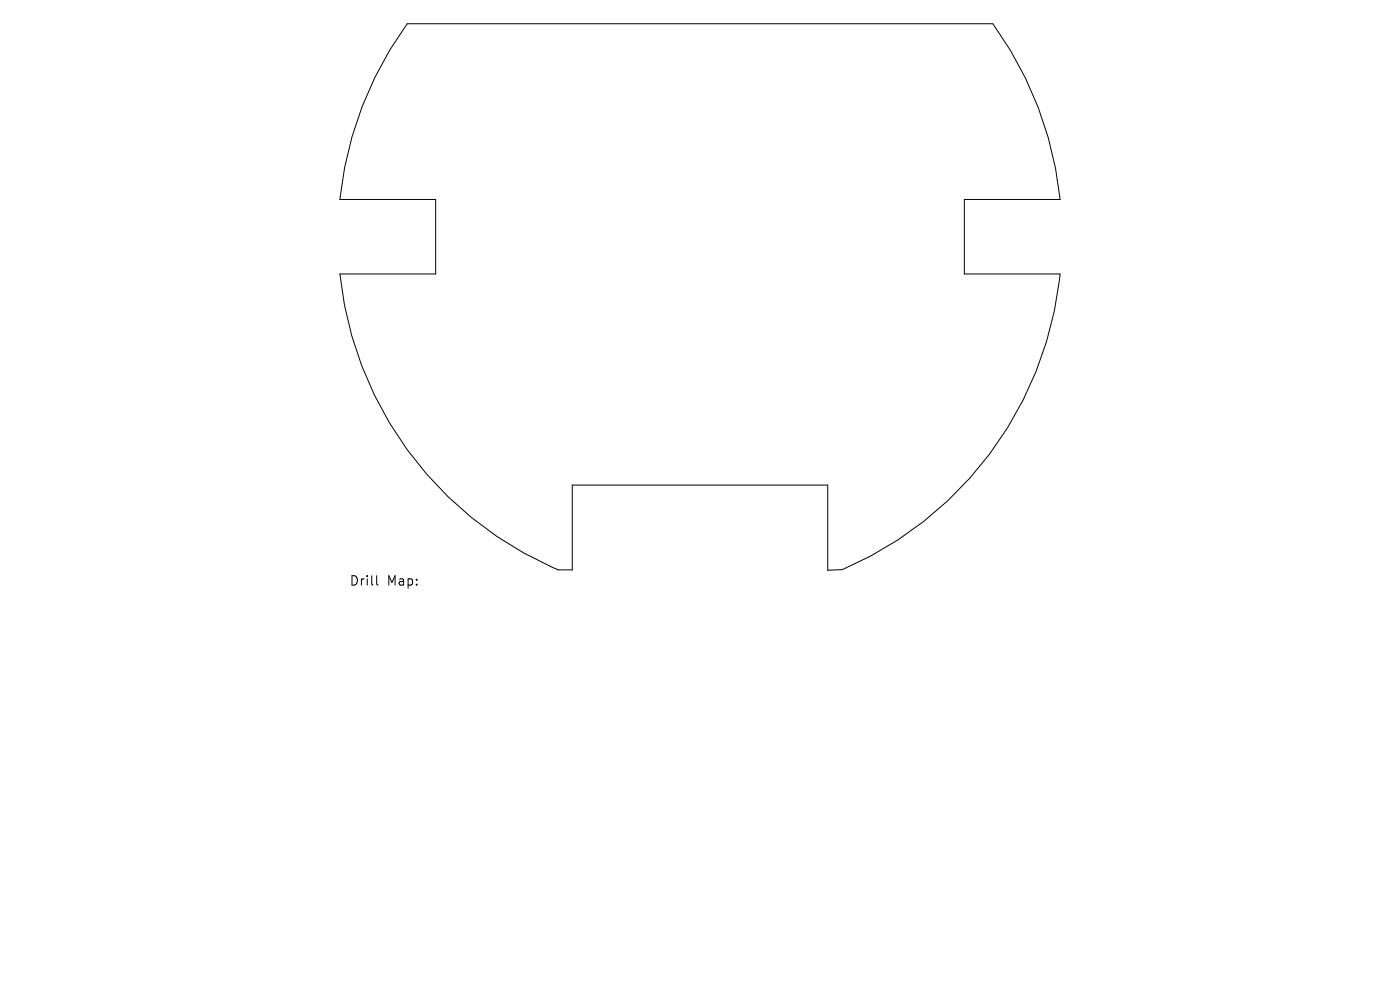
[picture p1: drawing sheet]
<svg xmlns="http://www.w3.org/2000/svg" width="297mm" height="210mm" viewBox="0 0 297 210" stroke-linecap="round" stroke-linejoin="round" font-family="sans-serif">
<defs><g id="words">
<g font-size="2.8">
<text x="74.1" y="124.5">Drill</text>
<text x="82.1" y="124.5">Map:</text>
</g>
</g></defs>
<path d="M86.4 5h124.2a76.8 76.8 0 0 1 14.3 37.3h-20.3v15.8h20.3a76.8 76.8 0 0 1-46.2 62.7l-3.1 .2v-18.1h-54.2v18h-3a76.8 76.8 0 0 1-46.3-62.8h20.3v-15.8h-20.3a76.8 76.8 0 0 1 14.3-37.3zM79.9 122.1v1.7l.3 .3" fill="none" stroke="#000" stroke-width=".21"/>
<use href="#words"/>
</svg>
